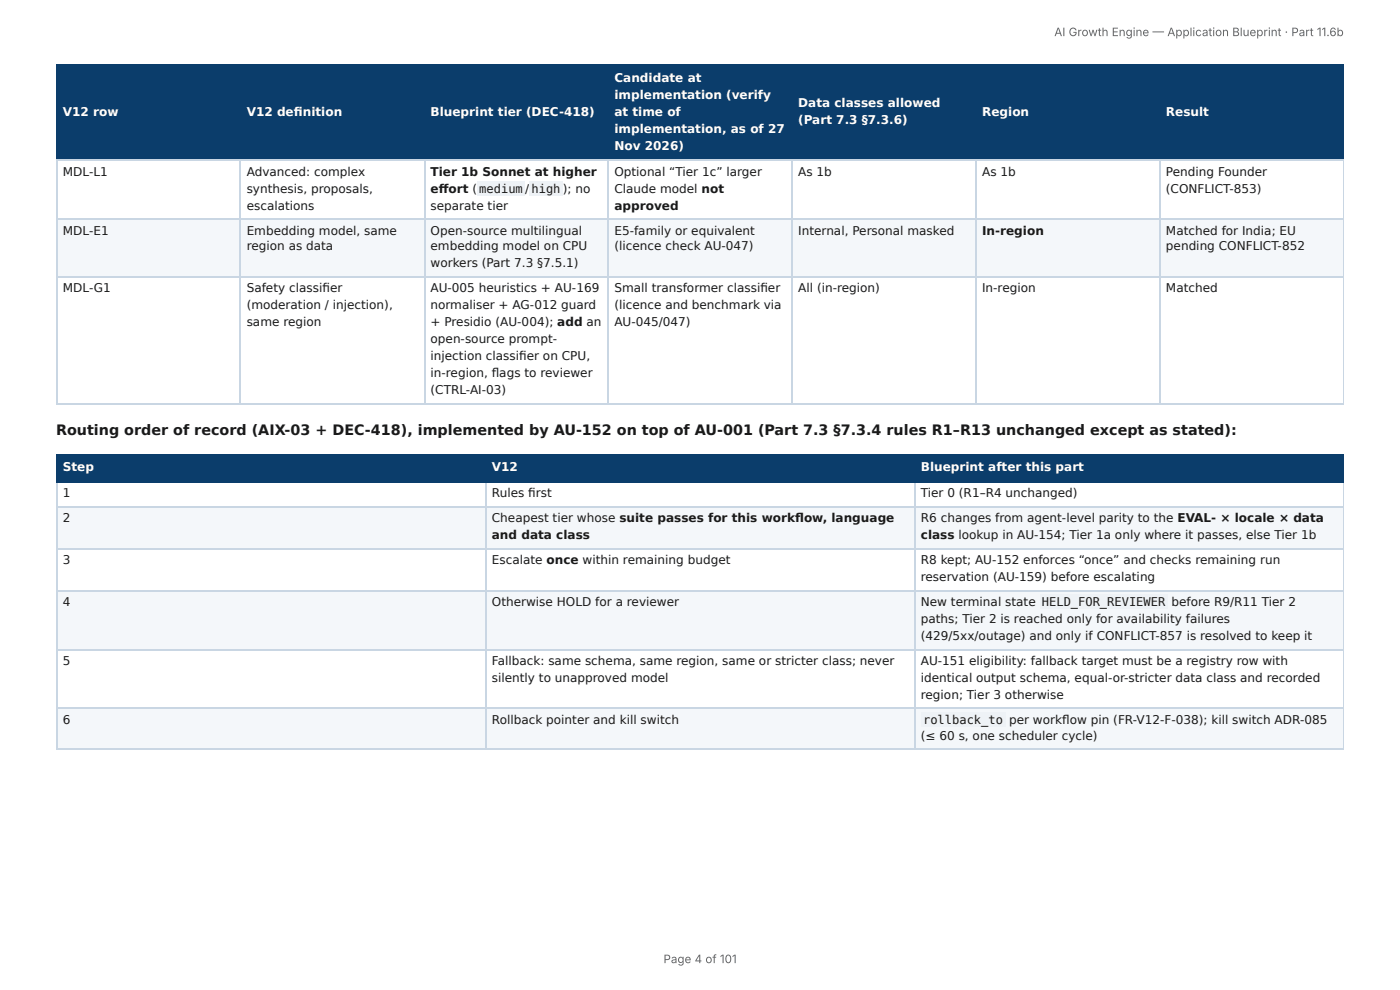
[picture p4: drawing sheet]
<svg xmlns="http://www.w3.org/2000/svg" width="297mm" height="210mm" viewBox="0 0 297 210" stroke-linecap="round" stroke-linejoin="round" font-family="sans-serif">
<defs><g id="words">
<text font-size="3" fill="#1a1a1a" x="11.9" y="92.4">Routing order of record (AIX-03 + DEC-418), implemented by AU-152 on top of AU-001 (Part 7.3 §7.3.4 rules R1–R13 unchanged except as stated):</text>
<g font-size="2.6" fill="#fff">
<text x="130.5" y="17.4">Candidate at</text>
<text x="130.5" y="21">implementation (verify</text>
<text x="169.5" y="22.7">Data classes allowed</text>
<text x="13.3" y="24.6">V12 row</text>
<text x="52.4" y="24.6">V12 defi nition</text>
<text x="91.4" y="24.6">Blueprint tier (DEC-418)</text>
<text x="130.5" y="24.6">at time of</text>
<text x="130.5" y="28.2">implementation, as of 27</text>
<text x="169.5" y="26.3">(Part 7.3 §7.3.6)</text>
<text x="208.6" y="24.6">Region</text>
<text x="247.6" y="24.6">Result</text>
<text x="130.5" y="31.8">Nov 2026)</text>
<text x="13.3" y="100.1">Step</text>
<text x="104.5" y="100.1">V12</text>
<text x="195.6" y="100.1">Blueprint after this part</text>
</g>
<g font-size="2.6" fill="#1a1a1a">
<text x="13.3" y="37.3">MDL-L1</text>
<text x="52.4" y="37.3">Advanced: complex</text>
<text x="52.4" y="40.9">synthesis, proposals,</text>
<text x="91.4" y="37.3">Tier 1b Sonnet at higher</text>
<text x="91.4" y="40.9">eff ort (</text>
<text x="101.8" y="40.9">medium</text>
<text x="111.5" y="40.9">/</text>
<text x="112.9" y="40.9">high ); no</text>
<text x="130.5" y="37.3">Optional “Tier 1c” larger</text>
<text x="130.5" y="40.9">Claude model not</text>
<text x="169.5" y="37.3">As 1b</text>
<text x="208.6" y="37.3">As 1b</text>
<text x="247.6" y="37.3">Pending Founder</text>
<text x="247.6" y="40.9">(CONFLICT-853)</text>
<text x="52.4" y="44.5">escalations</text>
<text x="91.4" y="44.5">separate tier</text>
<text x="130.5" y="44.5">approved</text>
<text x="13.3" y="49.8">MDL-E1</text>
<text x="52.4" y="49.8">Embedding model, same</text>
<text x="52.4" y="53.2">region as data</text>
<text x="91.4" y="49.8">Open-source multilingual</text>
<text x="91.4" y="53.2">embedding model on CPU</text>
<text x="130.5" y="49.8">E5-family or equivalent</text>
<text x="130.5" y="53.2">(licence check AU-047)</text>
<text x="169.5" y="49.8">Internal, Personal masked</text>
<text x="208.6" y="49.8">In-region</text>
<text x="247.6" y="49.8">Matched for India; EU</text>
<text x="247.6" y="53.2">pending CONFLICT-852</text>
<text x="91.4" y="56.8">workers (Part 7.3 §7.5.1)</text>
<text x="13.3" y="62.1">MDL-G1</text>
<text x="52.4" y="62.1">Safety classifi er</text>
<text x="52.4" y="65.7">(moderation / injection),</text>
<text x="91.4" y="62.1">AU-005 heuristics + AU-169</text>
<text x="91.4" y="65.7">normaliser + AG-012 guard</text>
<text x="130.5" y="62.1">Small transformer classifi er</text>
<text x="130.5" y="65.7">(licence and benchmark via</text>
<text x="169.5" y="62.1">All (in-region)</text>
<text x="208.6" y="62.1">In-region</text>
<text x="247.6" y="62.1">Matched</text>
<text x="52.4" y="69.3">same region</text>
<text x="91.4" y="69.3">+ Presidio (AU-004); add an</text>
<text x="130.5" y="69.3">AU-045/047)</text>
<text x="91.4" y="72.9">open-source prompt-</text>
<text x="91.4" y="76.5">injection classifi er on CPU,</text>
<text x="91.4" y="80.1">in-region, fl ags to reviewer</text>
<text x="91.4" y="83.7">(CTRL-AI-03)</text>
<text x="13.3" y="105.6">1</text>
<text x="104.5" y="105.6">Rules fi rst</text>
<text x="195.6" y="105.6">Tier 0 (R1–R4 unchanged)</text>
<text x="13.3" y="110.9">2</text>
<text x="104.5" y="110.9">Cheapest tier whose suite passes for this workfl ow, language</text>
<text x="195.6" y="110.9">R6 changes from agent-level parity to the EVAL- × locale × data</text>
<text x="13.3" y="119.8">3</text>
<text x="104.5" y="114.5">and data class</text>
<text x="104.5" y="119.8">Escalate once within remaining budget</text>
<text x="195.6" y="114.5">class lookup in AU-154; Tier 1a only where it passes, else Tier 1b</text>
<text x="195.6" y="119.8">R8 kept; AU-152 enforces “once” and checks remaining run</text>
<text x="195.6" y="123.4">reservation (AU-159) before escalating</text>
<text x="13.3" y="128.7">4</text>
<text x="104.5" y="128.7">Otherwise HOLD for a reviewer</text>
<text x="195.6" y="128.7">New terminal state</text>
<text x="221.3" y="128.7">HELD_FOR_REVIEWER</text>
<text x="248.8" y="128.7">before R9/R11 Tier 2</text>
<text x="195.6" y="132.3">paths; Tier 2 is reached only for availability failures</text>
<text x="195.6" y="135.9">(429/5xx/outage) and only if CONFLICT-857 is resolved to keep it</text>
<text x="13.3" y="141.2">5</text>
<text x="104.5" y="141.2">Fallback: same schema, same region, same or stricter class; never</text>
<text x="195.6" y="141.2">AU-151 eligibility: fallback target must be a registry row with</text>
<text x="104.5" y="144.8">silently to unapproved model</text>
<text x="195.6" y="144.8">identical output schema, equal-or-stricter data class and recorded</text>
<text x="195.6" y="148.4">region; Tier 3 otherwise</text>
<text x="13.3" y="153.7">6</text>
<text x="104.5" y="153.7">Rollback pointer and kill switch</text>
<text x="196.1" y="153.7">rollback_to</text>
<text x="214.3" y="153.7">per workfl ow pin (FR-V12-F-038); kill switch ADR-085</text>
<text x="195.6" y="157">(≤ 60 s, one scheduler cycle)</text>
</g>
<g font-size="2.5" fill="#666">
<text x="223.9" y="7.7">AI Growth Engine — Application Blueprint · Part 11.6b</text>
<text x="140.9" y="204.5">Page 4 of 101</text>
</g>
</g></defs>
<g fill="#0b3d6b">
<path d="M12.1 14h39v20h-39z"/>
<path d="M51.1 14h38.9v20h-38.9z"/>
<path d="M90 14h39.2v20h-39.2z"/>
<path d="M129.2 14h39v20h-39z"/>
<path d="M168.2 14h39.2v20h-39.2z"/>
<path d="M207.4 14h38.9v20h-38.9z"/>
<path d="M246.3 14h39.1v20h-39.1z"/>
</g>
<g fill="#f4f7fa">
<path d="M12.1 46.5h39v12.5h-39z"/>
<path d="M51.1 46.5h38.9v12.5h-38.9z"/>
<path d="M90 46.5h39.2v12.5h-39.2z"/>
<path d="M129.2 46.5h39v12.5h-39z"/>
<path d="M168.2 46.5h39.2v12.5h-39.2z"/>
<path d="M207.4 46.5h38.9v12.5h-38.9z"/>
<path d="M246.3 46.5h39.1v12.5h-39.1z"/>
</g>
<path d="M11.9 13.9h273.5M12 13.8v20.4M51 13.8v20.4M90.2 13.8v20.4M129.1 13.8v20.4M168.3 13.8v20.4M207.2 13.8v20.4M246.4 13.8v20.4M11.9 34.1h273.5" fill="none" stroke="#0b3d6b" stroke-width=".24"/>
<path d="M285.3 13.8v20.4" fill="none" stroke="#0b3d6b" stroke-width=".21"/>
<path d="M11.9 34.1h273.5M12 34.2v51.7M51 34.2v51.7M90.2 34.2v51.7M129.1 34.2v51.7M168.3 34.2v51.7M207.2 34.2v51.7M246.4 34.2v51.7M11.9 46.6h273.5M11.9 58.8h273.5M11.9 85.8h273.5" fill="none" stroke="#c9d6e3" stroke-width=".24"/>
<path d="M285.3 34.2v51.7" fill="none" stroke="#c9d6e3" stroke-width=".21"/>
<g fill="#0b3d6b">
<path d="M12.1 96.7h91.2v5.8h-91.2z"/>
<path d="M103.3 96.7h91.1v5.8h-91.1z"/>
<path d="M194.4 96.7h91v5.8h-91z"/>
</g>
<g fill="#f4f7fa">
<path d="M12.1 107.8h91.2v8.9h-91.2z"/>
<path d="M103.3 107.8h91.1v8.9h-91.1z"/>
<path d="M194.4 107.8h91v8.9h-91z"/>
<path d="M12.1 125.3h91.2v12.5h-91.2z"/>
<path d="M103.3 125.3h91.1v12.5h-91.1z"/>
<path d="M194.4 125.3h91v12.5h-91z"/>
<path d="M12.1 150.3h91.2v8.9h-91.2z"/>
<path d="M103.3 150.3h91.1v8.9h-91.1z"/>
<path d="M194.4 150.3h91v8.9h-91z"/>
</g>
<path d="M11.9 96.6h273.5M12 96.5v6M103.1 96.5v6M194.3 96.5v6M11.9 102.4h273.5" fill="none" stroke="#0b3d6b" stroke-width=".24"/>
<path d="M285.3 96.5v6" fill="none" stroke="#0b3d6b" stroke-width=".21"/>
<path d="M11.9 107.6h273.5M11.9 116.5h273.5M12 102.5v56.7M103.1 102.5v56.7M194.3 102.5v56.7M11.9 125.4h273.5M11.9 137.9h273.5M11.9 150.4h273.5M11.9 159.1h273.5" fill="none" stroke="#c9d6e3" stroke-width=".24"/>
<path d="M285.3 102.5v56.7" fill="none" stroke="#c9d6e3" stroke-width=".21"/>
<g fill="#eef2f6">
<path d="M101.3 38.5h10.1v3.1h-10.1z"/>
<path d="M112.4 38.5h7.2v3.1h-7.2z"/>
<path d="M220.8 126.3h27.2v3.1h-27.2z"/>
<path d="M195.6 151.3h18v3.1h-18z"/>
</g>
<use href="#words"/>
</svg>
